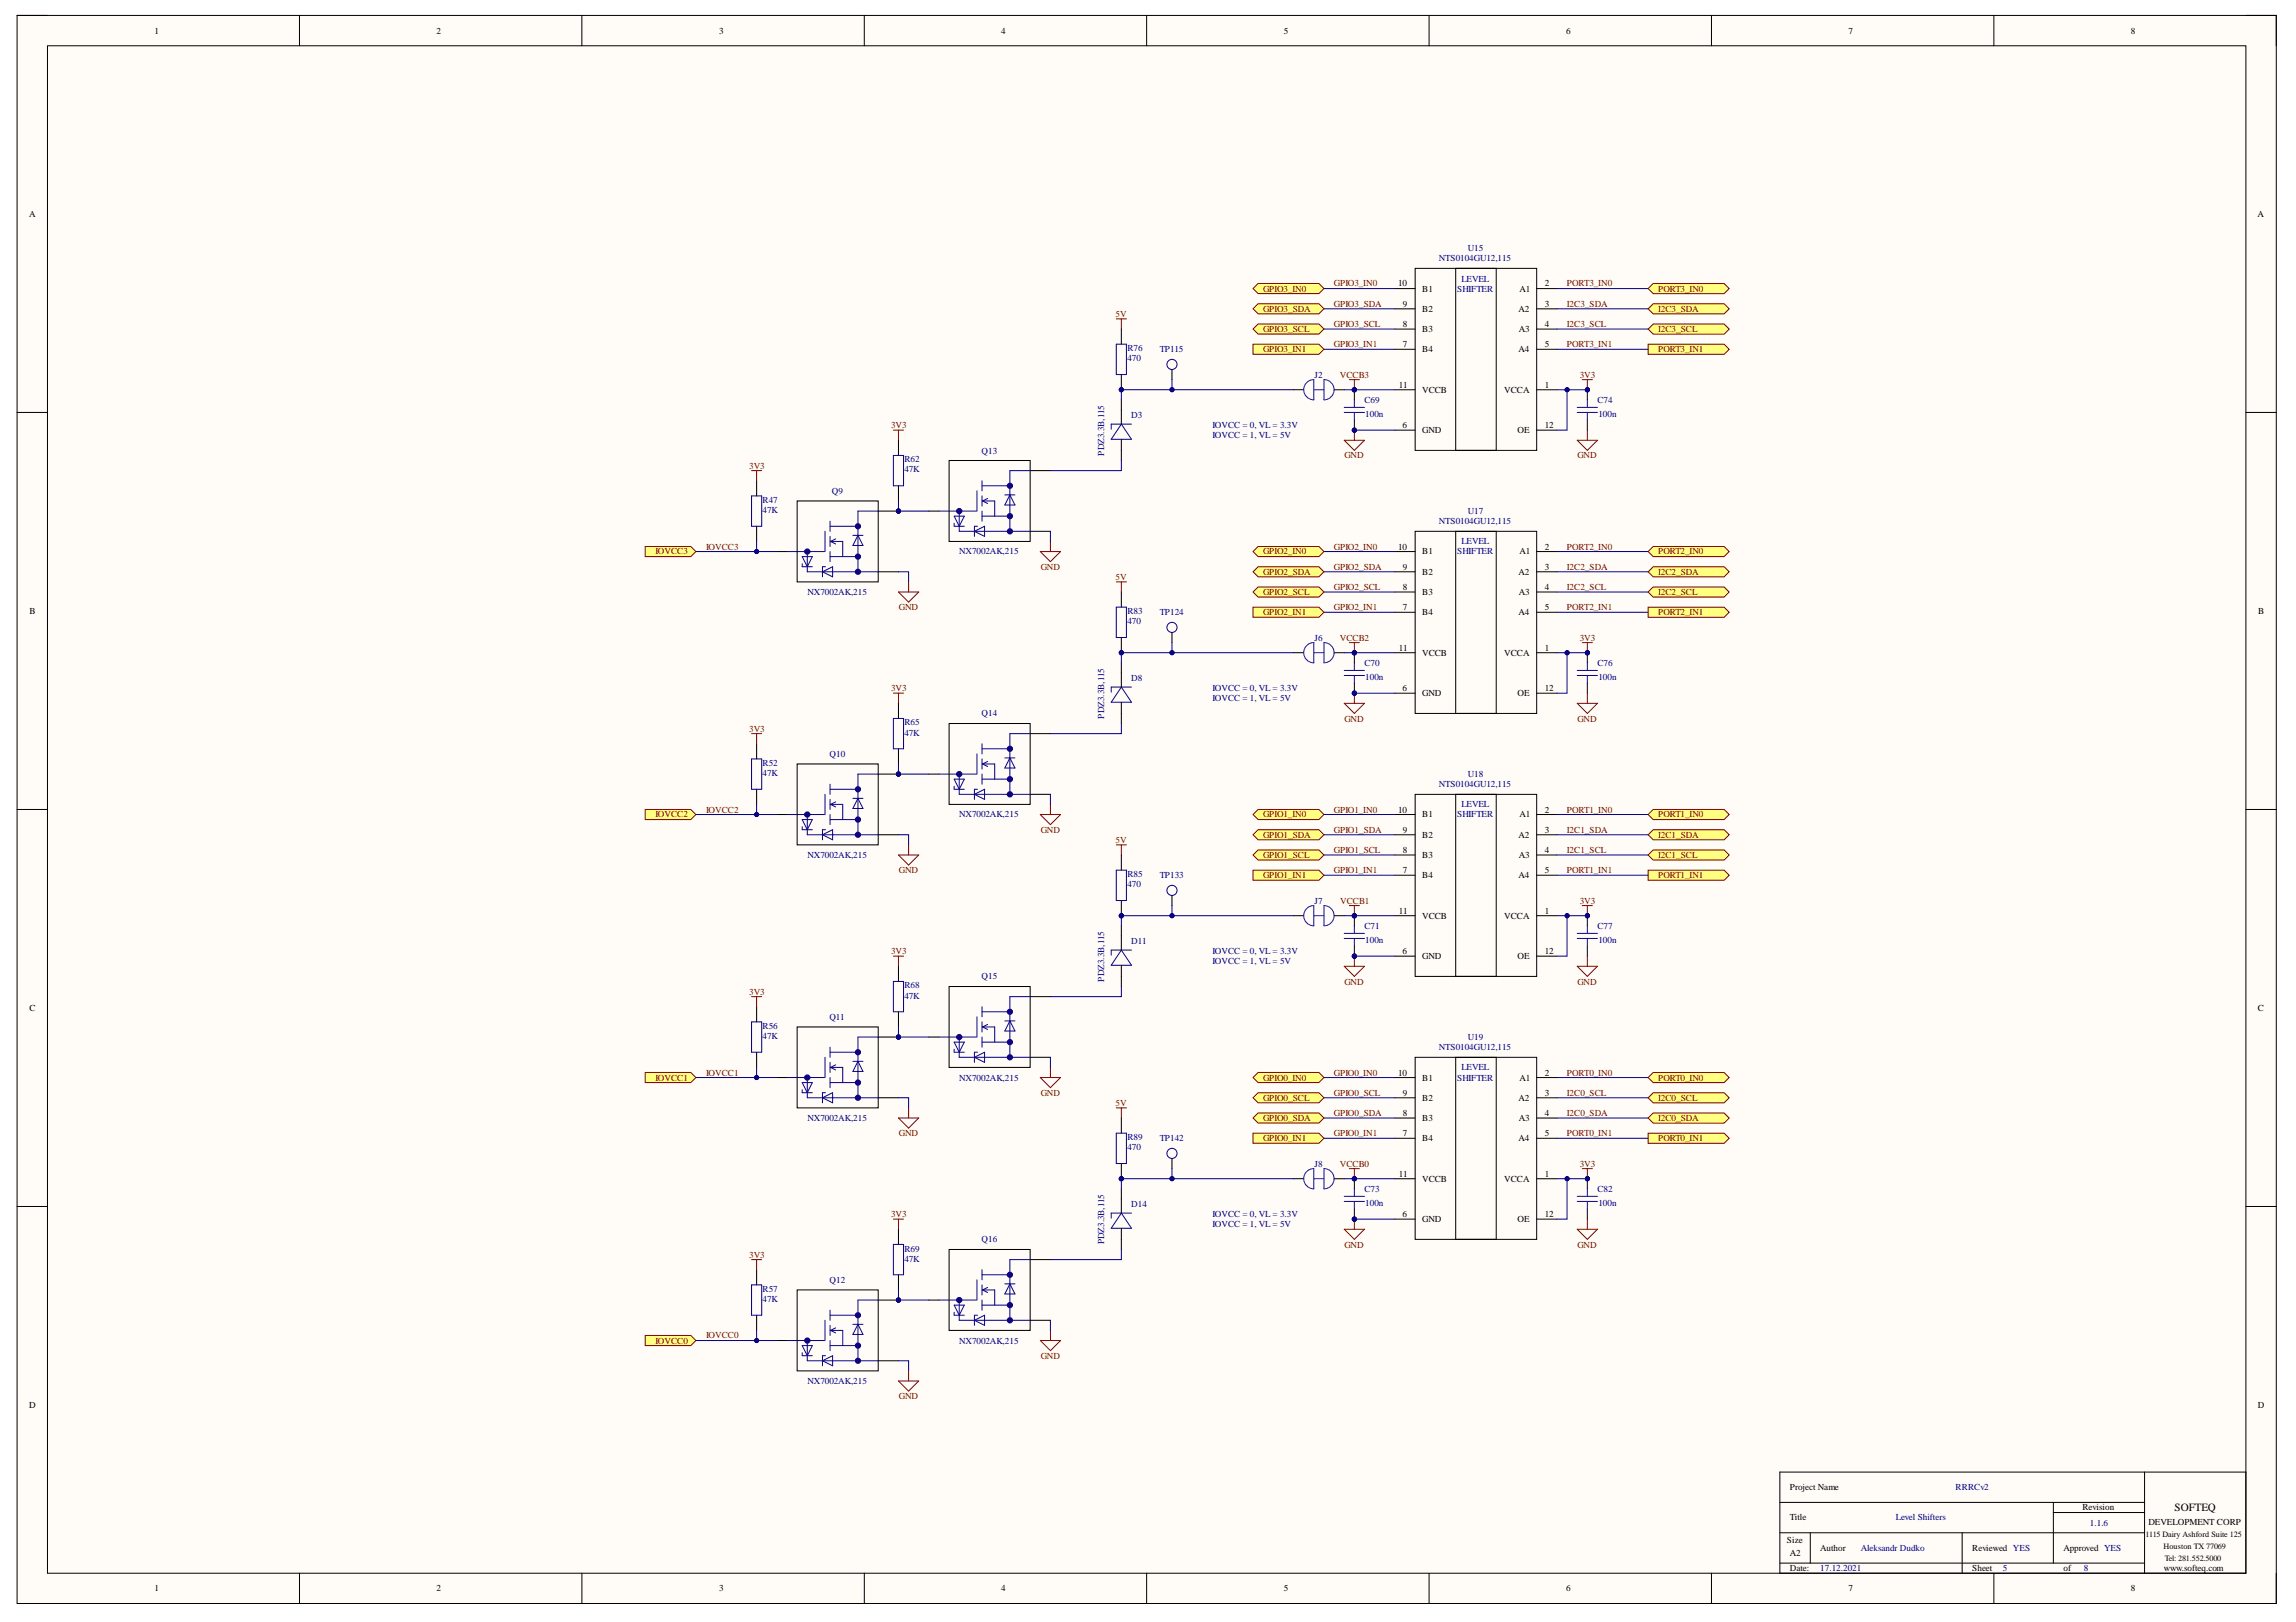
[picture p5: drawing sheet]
<svg xmlns="http://www.w3.org/2000/svg" width="297mm" height="210mm" viewBox="0 0 297 210" stroke-linecap="round" stroke-linejoin="round" font-family="sans-serif">
<defs><g id="words">
<text font-size="1.4" x="281.3" y="195.5">SOFTEQ</text>
<g font-size="1.2">
<text x="20" y="4.3">1</text>
<text x="56.5" y="4.3">2</text>
<text x="93" y="4.3">3</text>
<text x="129.5" y="4.3">4</text>
<text x="166.1" y="4.3">5</text>
<text x="202.6" y="4.3">6</text>
<text x="239.1" y="4.3">7</text>
<text x="275.7" y="4.3">8</text>
<text x="3.8" y="28.1">A</text>
<text x="292.1" y="28.1">A</text>
<text x="180.9" y="37.1">10</text>
<text x="181.5" y="39.7">9</text>
<text x="184" y="37.7">B1</text>
<text x="184" y="40.4">B2</text>
<text x="196.5" y="40.4">A2</text>
<text x="196.6" y="37.7">A1</text>
<text x="199.8" y="37.1">2</text>
<text x="199.8" y="39.7">3</text>
<text x="181.5" y="42.3">8</text>
<text x="181.5" y="44.9">7</text>
<text x="184" y="43">B3</text>
<text x="184" y="45.6">B4</text>
<text x="196.5" y="45.6">A4</text>
<text x="196.5" y="43">A3</text>
<text x="199.8" y="42.3">4</text>
<text x="199.8" y="44.9">5</text>
<text x="181" y="50.2">11</text>
<text x="184" y="50.8">VCCB</text>
<text x="194.6" y="50.8">VCCA</text>
<text x="199.8" y="50.2">1</text>
<text x="181.5" y="55.4">6</text>
<text x="184" y="56.1">GND</text>
<text x="196.3" y="56.1">OE</text>
<text x="199.8" y="55.4">12</text>
<text x="180.9" y="71.1">10</text>
<text x="184" y="71.7">B1</text>
<text x="196.6" y="71.7">A1</text>
<text x="199.8" y="71.1">2</text>
<text x="181.5" y="73.7">9</text>
<text x="181.5" y="76.4">8</text>
<text x="184" y="74.4">B2</text>
<text x="184" y="77">B3</text>
<text x="196.5" y="74.4">A2</text>
<text x="196.5" y="77">A3</text>
<text x="199.8" y="73.7">3</text>
<text x="199.8" y="76.4">4</text>
<text x="3.8" y="79.5">B</text>
<text x="181.5" y="79">7</text>
<text x="184" y="79.6">B4</text>
<text x="196.5" y="79.6">A4</text>
<text x="199.8" y="79">5</text>
<text x="292.2" y="79.5">B</text>
<text x="181" y="84.2">11</text>
<text x="181.5" y="89.4">6</text>
<text x="184" y="84.8">VCCB</text>
<text x="194.6" y="84.8">VCCA</text>
<text x="199.8" y="84.2">1</text>
<text x="199.8" y="89.4">12</text>
<text x="184" y="90.1">GND</text>
<text x="196.3" y="90.1">OE</text>
<text x="180.9" y="105.2">10</text>
<text x="181.5" y="107.8">9</text>
<text x="184" y="105.8">B1</text>
<text x="196.6" y="105.8">A1</text>
<text x="199.8" y="105.2">2</text>
<text x="199.8" y="107.8">3</text>
<text x="181.5" y="110.4">8</text>
<text x="181.5" y="113">7</text>
<text x="184" y="108.4">B2</text>
<text x="184" y="111">B3</text>
<text x="184" y="113.6">B4</text>
<text x="196.5" y="108.4">A2</text>
<text x="196.5" y="113.6">A4</text>
<text x="196.5" y="111">A3</text>
<text x="199.8" y="110.4">4</text>
<text x="199.8" y="113">5</text>
<text x="181" y="118.2">11</text>
<text x="184" y="118.9">VCCB</text>
<text x="194.6" y="118.9">VCCA</text>
<text x="199.8" y="118.2">1</text>
<text x="181.5" y="123.5">6</text>
<text x="184" y="124.1">GND</text>
<text x="196.3" y="124.1">OE</text>
<text x="199.8" y="123.5">12</text>
<text x="3.8" y="130.8">C</text>
<text x="292.1" y="130.8">C</text>
<text x="180.9" y="139.2">10</text>
<text x="181.5" y="141.8">9</text>
<text x="184" y="139.8">B1</text>
<text x="184" y="142.4">B2</text>
<text x="196.5" y="142.4">A2</text>
<text x="196.6" y="139.8">A1</text>
<text x="199.8" y="139.2">2</text>
<text x="199.8" y="141.8">3</text>
<text x="181.5" y="144.4">8</text>
<text x="181.5" y="147.1">7</text>
<text x="184" y="145.1">B3</text>
<text x="184" y="147.7">B4</text>
<text x="196.5" y="147.7">A4</text>
<text x="196.5" y="145.1">A3</text>
<text x="199.8" y="144.4">4</text>
<text x="199.8" y="147.1">5</text>
<text x="181" y="152.3">11</text>
<text x="184" y="152.9">VCCB</text>
<text x="194.6" y="152.9">VCCA</text>
<text x="199.8" y="152.3">1</text>
<text x="181.5" y="157.5">6</text>
<text x="184" y="158.2">GND</text>
<text x="196.3" y="158.2">OE</text>
<text x="199.8" y="157.5">12</text>
<text x="3.8" y="182.2">D</text>
<text x="292.1" y="182.2">D</text>
<text x="231.6" y="192.8">Project Name</text>
<text x="231.6" y="196.8">Title</text>
<text x="269.4" y="195.5">Revision</text>
<text x="278" y="197.3">DEVELOPMENT CORP</text>
<text x="231.2" y="199.7">Size</text>
<text x="231.6" y="203.3">Date:</text>
<text x="231.6" y="201.4">A2</text>
<text x="235.5" y="200.7">Author</text>
<text x="255.2" y="200.7">Reviewed YES</text>
<text x="255.2" y="203.3">Sheet</text>
<text x="267" y="200.7">Approved YES</text>
<text x="267" y="203.3">of</text>
<text x="279.9" y="203.3">www.softeq.com</text>
<text x="20" y="205.9">1</text>
<text x="56.5" y="205.9">2</text>
<text x="93" y="205.9">3</text>
<text x="129.5" y="205.9">4</text>
<text x="166.1" y="205.9">5</text>
<text x="202.6" y="205.9">6</text>
<text x="239.1" y="205.9">7</text>
<text x="275.7" y="205.9">8</text>
</g>
<g font-size="1.2" fill="#000080">
<text x="186.1" y="33.8">NTS0104GU12,115</text>
<text x="189.9" y="32.5">U15</text>
<text x="188.5" y="37.7">SHIFTER</text>
<text x="189.1" y="36.4">LEVEL</text>
<text x="145.8" y="46.7">470</text>
<text x="145.8" y="45.4">R76</text>
<text x="150" y="45.6">TP115</text>
<text x="170.1" y="48.9">J2</text>
<text x="176.5" y="52.2">C69</text>
<text x="176.6" y="54">100n</text>
<text x="206.7" y="52.2">C74</text>
<text x="206.8" y="54">100n</text>
<text x="117" y="59.8">R62</text>
<text x="127" y="58.7">Q13</text>
<text x="142.8" y="58.9" transform="rotate(-90 142.8 58.9)">PDZ3.3B,115</text>
<text x="146.4" y="54.1">D3</text>
<text x="156.8" y="55.4">IOVCC = 0, VL = 3.3V</text>
<text x="156.8" y="56.7">IOVCC = 1, VL = 5V</text>
<text x="98.7" y="65.1">R47</text>
<text x="107.6" y="63.9">Q9</text>
<text x="117" y="61.1">47K</text>
<text x="98.7" y="66.4">47K</text>
<text x="124.1" y="71.7">NX7002AK,215</text>
<text x="186.1" y="67.8">NTS0104GU12,115</text>
<text x="188.5" y="71.7">SHIFTER</text>
<text x="189.1" y="70.4">LEVEL</text>
<text x="189.9" y="66.5">U17</text>
<text x="104.4" y="77">NX7002AK,215</text>
<text x="145.8" y="80.8">470</text>
<text x="145.8" y="79.5">R83</text>
<text x="150" y="79.6">TP124</text>
<text x="170.1" y="82.9">J6</text>
<text x="146.4" y="88.1">D8</text>
<text x="156.8" y="89.4">IOVCC = 0, VL = 3.3V</text>
<text x="176.5" y="86.1">C70</text>
<text x="176.6" y="88">100n</text>
<text x="206.7" y="86.1">C76</text>
<text x="206.8" y="88">100n</text>
<text x="117" y="95.2">47K</text>
<text x="117" y="93.9">R65</text>
<text x="127" y="92.7">Q14</text>
<text x="142.8" y="93" transform="rotate(-90 142.8 93)">PDZ3.3B,115</text>
<text x="156.8" y="90.8">IOVCC = 1, VL = 5V</text>
<text x="98.7" y="100.4">47K</text>
<text x="98.7" y="99.1">R52</text>
<text x="107.3" y="97.9">Q10</text>
<text x="186.1" y="101.9">NTS0104GU12,115</text>
<text x="189.9" y="100.6">U18</text>
<text x="124.1" y="105.8">NX7002AK,215</text>
<text x="188.5" y="105.8">SHIFTER</text>
<text x="189.1" y="104.5">LEVEL</text>
<text x="104.4" y="111">NX7002AK,215</text>
<text x="145.8" y="113.5">R85</text>
<text x="150" y="113.6">TP133</text>
<text x="145.8" y="114.8">470</text>
<text x="170.1" y="116.9">J7</text>
<text x="146.4" y="122.2">D11</text>
<text x="156.8" y="123.5">IOVCC = 0, VL = 3.3V</text>
<text x="156.8" y="124.8">IOVCC = 1, VL = 5V</text>
<text x="176.5" y="120.2">C71</text>
<text x="176.6" y="122">100n</text>
<text x="206.7" y="120.2">C77</text>
<text x="206.8" y="122">100n</text>
<text x="107.3" y="132">Q11</text>
<text x="117" y="129.2">47K</text>
<text x="117" y="127.9">R68</text>
<text x="127" y="126.7">Q15</text>
<text x="142.8" y="127" transform="rotate(-90 142.8 127)">PDZ3.3B,115</text>
<text x="98.7" y="134.5">47K</text>
<text x="98.7" y="133.2">R56</text>
<text x="186.1" y="135.9">NTS0104GU12,115</text>
<text x="189.9" y="134.6">U19</text>
<text x="124.1" y="139.8">NX7002AK,215</text>
<text x="188.5" y="139.8">SHIFTER</text>
<text x="189.1" y="138.5">LEVEL</text>
<text x="104.4" y="145.1">NX7002AK,215</text>
<text x="145.8" y="148.9">470</text>
<text x="145.8" y="147.6">R89</text>
<text x="150" y="147.7">TP142</text>
<text x="170.1" y="151">J8</text>
<text x="176.5" y="154.2">C73</text>
<text x="206.7" y="154.2">C82</text>
<text x="117" y="162">R69</text>
<text x="127" y="160.8">Q16</text>
<text x="142.8" y="161" transform="rotate(-90 142.8 161)">PDZ3.3B,115</text>
<text x="146.4" y="156.2">D14</text>
<text x="156.8" y="157.5">IOVCC = 0, VL = 3.3V</text>
<text x="156.8" y="158.8">IOVCC = 1, VL = 5V</text>
<text x="176.6" y="156">100n</text>
<text x="206.8" y="156">100n</text>
<text x="98.7" y="167.2">R57</text>
<text x="107.3" y="166">Q12</text>
<text x="117" y="163.3">47K</text>
<text x="98.7" y="168.5">47K</text>
<text x="124.1" y="173.9">NX7002AK,215</text>
<text x="104.4" y="179.1">NX7002AK,215</text>
<text x="245.3" y="196.8">Level Shifters</text>
<text x="253" y="192.8">RRRCv2</text>
<text x="270.4" y="197.4">1.1.6</text>
<text x="235.5" y="203.3">17.12.2021</text>
<text x="240.7" y="200.7">Aleksandr Dudko</text>
<text x="259.1" y="203.3">5</text>
<text x="269.6" y="203.3">8</text>
</g>
<g font-size="1.2" fill="#800000">
<text x="144.3" y="41">5V</text>
<text x="163.4" y="40.4">GPIO3_SDA</text>
<text x="163.4" y="37.7">GPIO3_IN0</text>
<text x="172.6" y="37.1">GPIO3_IN0</text>
<text x="172.6" y="39.7">GPIO3_SDA</text>
<text x="202.7" y="37.1">PORT3_IN0</text>
<text x="202.7" y="39.7">I2C3_SDA</text>
<text x="214.5" y="37.7">PORT3_IN0</text>
<text x="214.5" y="40.4">I2C3_SDA</text>
<text x="163.4" y="45.6">GPIO3_IN1</text>
<text x="163.4" y="43">GPIO3_SCL</text>
<text x="172.6" y="44.9">GPIO3_IN1</text>
<text x="172.6" y="42.3">GPIO3_SCL</text>
<text x="202.7" y="44.9">PORT3_IN1</text>
<text x="202.7" y="42.3">I2C3_SCL</text>
<text x="214.5" y="45.6">PORT3_IN1</text>
<text x="214.5" y="43">I2C3_SCL</text>
<text x="173.3" y="48.9">VCCB3</text>
<text x="204.4" y="48.9">3V3</text>
<text x="115.3" y="55.4">3V3</text>
<text x="173.9" y="59.3">GND</text>
<text x="204.1" y="59.3">GND</text>
<text x="96.9" y="60.6">3V3</text>
<text x="84.8" y="71.7">IOVCC3</text>
<text x="91.3" y="71.1">IOVCC3</text>
<text x="163.4" y="71.7">GPIO2_IN0</text>
<text x="172.6" y="71.1">GPIO2_IN0</text>
<text x="202.7" y="71.1">PORT2_IN0</text>
<text x="214.5" y="71.7">PORT2_IN0</text>
<text x="134.6" y="73.7">GND</text>
<text x="144.3" y="75">5V</text>
<text x="163.4" y="77">GPIO2_SCL</text>
<text x="163.4" y="74.4">GPIO2_SDA</text>
<text x="172.6" y="73.7">GPIO2_SDA</text>
<text x="172.6" y="76.4">GPIO2_SCL</text>
<text x="202.7" y="73.7">I2C2_SDA</text>
<text x="202.7" y="76.4">I2C2_SCL</text>
<text x="214.5" y="74.4">I2C2_SDA</text>
<text x="214.5" y="77">I2C2_SCL</text>
<text x="116.3" y="79">GND</text>
<text x="163.4" y="79.6">GPIO2_IN1</text>
<text x="172.6" y="79">GPIO2_IN1</text>
<text x="173.3" y="82.9">VCCB2</text>
<text x="202.7" y="79">PORT2_IN1</text>
<text x="204.4" y="82.9">3V3</text>
<text x="214.5" y="79.6">PORT2_IN1</text>
<text x="115.3" y="89.4">3V3</text>
<text x="96.9" y="94.7">3V3</text>
<text x="173.9" y="93.4">GND</text>
<text x="204.1" y="93.4">GND</text>
<text x="84.8" y="105.8">IOVCC2</text>
<text x="91.3" y="105.2">IOVCC2</text>
<text x="134.6" y="107.8">GND</text>
<text x="163.4" y="105.8">GPIO1_IN0</text>
<text x="172.6" y="105.2">GPIO1_IN0</text>
<text x="172.6" y="107.8">GPIO1_SDA</text>
<text x="202.7" y="105.2">PORT1_IN0</text>
<text x="202.7" y="107.8">I2C1_SDA</text>
<text x="214.5" y="105.8">PORT1_IN0</text>
<text x="116.3" y="113">GND</text>
<text x="144.3" y="109.1">5V</text>
<text x="163.4" y="113.6">GPIO1_IN1</text>
<text x="163.4" y="111">GPIO1_SCL</text>
<text x="163.4" y="108.4">GPIO1_SDA</text>
<text x="172.6" y="113">GPIO1_IN1</text>
<text x="172.6" y="110.4">GPIO1_SCL</text>
<text x="202.7" y="113">PORT1_IN1</text>
<text x="202.7" y="110.4">I2C1_SCL</text>
<text x="214.5" y="113.6">PORT1_IN1</text>
<text x="214.5" y="111">I2C1_SCL</text>
<text x="214.5" y="108.4">I2C1_SDA</text>
<text x="173.4" y="116.9">VCCB1</text>
<text x="204.4" y="116.9">3V3</text>
<text x="115.3" y="123.5">3V3</text>
<text x="96.9" y="128.7">3V3</text>
<text x="173.9" y="127.4">GND</text>
<text x="204.1" y="127.4">GND</text>
<text x="84.8" y="139.8">IOVCC1</text>
<text x="91.3" y="139.2">IOVCC1</text>
<text x="134.6" y="141.8">GND</text>
<text x="144.3" y="143.1">5V</text>
<text x="163.4" y="142.4">GPIO0_SCL</text>
<text x="163.4" y="139.8">GPIO0_IN0</text>
<text x="172.6" y="139.2">GPIO0_IN0</text>
<text x="172.6" y="141.8">GPIO0_SCL</text>
<text x="202.7" y="139.2">PORT0_IN0</text>
<text x="202.7" y="141.8">I2C0_SCL</text>
<text x="214.5" y="139.8">PORT0_IN0</text>
<text x="214.5" y="142.4">I2C0_SCL</text>
<text x="116.3" y="147.1">GND</text>
<text x="163.4" y="147.7">GPIO0_IN1</text>
<text x="163.4" y="145.1">GPIO0_SDA</text>
<text x="172.6" y="147.1">GPIO0_IN1</text>
<text x="172.6" y="144.4">GPIO0_SDA</text>
<text x="202.7" y="147.1">PORT0_IN1</text>
<text x="202.7" y="144.4">I2C0_SDA</text>
<text x="214.5" y="147.7">PORT0_IN1</text>
<text x="214.5" y="145.1">I2C0_SDA</text>
<text x="173.3" y="151">VCCB0</text>
<text x="204.4" y="151">3V3</text>
<text x="115.3" y="157.5">3V3</text>
<text x="173.9" y="161.5">GND</text>
<text x="204.1" y="161.5">GND</text>
<text x="96.9" y="162.8">3V3</text>
<text x="84.8" y="173.9">IOVCC0</text>
<text x="91.3" y="173.2">IOVCC0</text>
<text x="134.6" y="175.8">GND</text>
<text x="116.3" y="181">GND</text>
</g>
<g font-size="1.1">
<text x="277.6" y="198.9">1115 Dairy Ashford Suite 125</text>
<text x="279.9" y="200.4">Houston TX 77069</text>
<text x="280.1" y="202">Tel: 281.552.5000</text>
</g>
</g></defs>
<path d="M2.2 2h292.3v205.5h-292.3z" fill-rule="evenodd" fill="#fffcf8"/>
<path d="M2.2 2h292.3v205.5h-292.3z" fill="none" stroke="#000" stroke-width=".13"/>
<path d="M6.1 5.9h284.5v197.7h-284.5z" fill-rule="evenodd" fill="#fffcf8"/>
<g fill="none" stroke="#000" stroke-width=".13">
<path d="M2.2 2h3.9M6.1 5.9h284.5v197.7h-284.5zM38.7 2v3.9M75.3 2v3.9M111.8 2v3.9M148.3 2v3.9M184.9 2v3.9M221.4 2v3.9M258 2v3.9M290.6 2h3.9v3.9M2.2 53.4h3.9M290.6 53.4h3.9"/>
<path d="M2.2 104.8h3.9M290.6 104.8h3.9M2.2 156.1h3.9M290.6 156.1h3.9M120.2 168.2h1.3M122.8 161.7h10.5v10.5h-10.5zM133.3 170.9h2.6M133.3 163h2.6M230.3 190.5h60.3v13.1h-60.3zM230.3 194.4h47.1M230.3 198.4h47.1M234.2 198.4v3.9"/>
<path d="M253.9 198.4v5.2M265.6 194.4v7.9M265.6 195.7h11.8M277.4 190.5v13.1M38.7 203.6v3.9M75.3 203.6v3.9M111.8 203.6v3.9M148.3 203.6v3.9M184.9 203.6v3.9M221.4 203.6v3.9M230.3 202.3h47.1M258 203.6v3.9"/>
<path d="M294.5 203.6v3.9"/>
</g>
<path d="M115.6 157.8h1.3M116.2 157.8v1.3M144.4 143.4h1.3M145.1 143.4v1.3M134.6 173.5h2.6l-1.3 1.3zM135.9 172.2v1.3" fill="none" stroke="#800000" stroke-width=".13"/>
<g fill="none" stroke="#11037f" stroke-width=".13">
<path d="M121.5 168.2h4.8M123.4 168.9h1.4l-.7 1.3zM123.4 169.8v.4h1.4M124.1 168.2v2.7h9.2M126.1 170.9l1.3-.7v1.3zM126.4 165.6v2.6M126.5 170.2h-.4v1.3M127 168.9h3.7M127 165h3.7M127 164.3v1.3M127 166.3v1.3M127 168.2v1.4"/>
<path d="M127 166.9h1.7v2M127.8 166.6l-.7 .3 .7 .4M130 166.1h1.3M130.7 166.1l.6 1.4h-1.3zM133.3 163h-2.6v7.9"/>
</g>
<g fill="none" stroke="#11037f" stroke-width=".39">
<circle cx="124.1" cy="168.2" r=".21"/>
<circle cx="130.7" cy="168.9" r=".21"/>
<circle cx="130.7" cy="165" r=".21"/>
<circle cx="130.7" cy="170.9" r=".21"/>
</g>
<circle cx="205.4" cy="152.5" r=".26" fill="#000080"/>
<circle cx="205.4" cy="152.5" r=".26" fill="none" stroke="#000080" stroke-width=".13"/>
<path d="M204 155.5h2.7" fill="none" stroke="#11037f" stroke-width=".13"/>
<path d="M205.4 152.5v1.4M205.4 156.5v1.3" fill="none" stroke="#000" stroke-width=".13"/>
<circle cx="205.4" cy="152.5" r=".26" fill="#000080"/>
<circle cx="205.4" cy="152.5" r=".26" fill="none" stroke="#000080" stroke-width=".13"/>
<path d="M204 154.8h2.7M205.4 153.9v.9M205.4 155.6v.9" fill="none" stroke="#11037f" stroke-width=".13"/>
<path d="M204 159.1h2.7l-1.3 1.3zM204.7 151.2h1.3M205.4 151.2v1.3M205.4 157.8v1.3" fill="none" stroke="#800000" stroke-width=".13"/>
<circle cx="205.4" cy="152.5" r=".26" fill="#000080"/>
<circle cx="205.4" cy="152.5" r=".26" fill="none" stroke="#000080" stroke-width=".13"/>
<g fill="none" stroke="#000" stroke-width=".13">
<path d="M180.5 139.4h2.6M183.1 136.8h15.7v23.6h-15.7zM188.3 136.8h5.3v23.6h-5.3zM198.8 139.4h2.6M180.5 142.1h2.6M180.5 144.7h2.6M180.5 147.3h2.6M180.5 157.8h2.6M180.5 152.5h2.6M198.8 142.1h2.6M198.8 144.7h2.6M198.8 147.3h2.6"/>
<path d="M198.8 157.8h2.6M198.8 152.5h2.6"/>
</g>
<circle cx="175.2" cy="157.8" r=".26" fill="#000080"/>
<circle cx="175.2" cy="157.8" r=".26" fill="none" stroke="#000080" stroke-width=".13"/>
<circle cx="175.2" cy="152.5" r=".26" fill="#000080"/>
<circle cx="175.2" cy="152.5" r=".26" fill="none" stroke="#000080" stroke-width=".13"/>
<path d="M173.9 155.5h2.6" fill="none" stroke="#11037f" stroke-width=".13"/>
<path d="M175.2 156.5v1.3" fill="none" stroke="#000" stroke-width=".13"/>
<circle cx="175.2" cy="157.8" r=".26" fill="#000080"/>
<circle cx="175.2" cy="157.8" r=".26" fill="none" stroke="#000080" stroke-width=".13"/>
<path d="M175.2 152.5v1.4" fill="none" stroke="#000" stroke-width=".13"/>
<circle cx="175.2" cy="152.5" r=".26" fill="#000080"/>
<circle cx="175.2" cy="152.5" r=".26" fill="none" stroke="#000080" stroke-width=".13"/>
<path d="M173.9 154.8h2.6M175.2 153.9v.9M175.2 155.6v.9" fill="none" stroke="#11037f" stroke-width=".13"/>
<path d="M173.9 159.1h2.6l-1.3 1.3zM175.2 157.8v1.3" fill="none" stroke="#800000" stroke-width=".13"/>
<circle cx="175.2" cy="157.8" r=".26" fill="#000080"/>
<circle cx="175.2" cy="157.8" r=".26" fill="none" stroke="#000080" stroke-width=".13"/>
<circle cx="205.4" cy="118.5" r=".26" fill="#000080"/>
<circle cx="205.4" cy="118.5" r=".26" fill="none" stroke="#000080" stroke-width=".13"/>
<path d="M204 121.4h2.7" fill="none" stroke="#11037f" stroke-width=".13"/>
<path d="M205.4 118.5v1.3M205.4 122.4v1.3" fill="none" stroke="#000" stroke-width=".13"/>
<circle cx="205.4" cy="118.5" r=".26" fill="#000080"/>
<circle cx="205.4" cy="118.5" r=".26" fill="none" stroke="#000080" stroke-width=".13"/>
<path d="M205.4 119.8v.9M204 120.8h2.7M205.4 121.5v.9" fill="none" stroke="#11037f" stroke-width=".13"/>
<path d="M204.7 117.2h1.3M205.4 117.2v1.3M204 125h2.7l-1.3 1.4zM205.4 123.7v1.3" fill="none" stroke="#800000" stroke-width=".13"/>
<circle cx="205.4" cy="118.5" r=".26" fill="#000080"/>
<circle cx="205.4" cy="118.5" r=".26" fill="none" stroke="#000080" stroke-width=".13"/>
<circle cx="175.2" cy="123.7" r=".26" fill="#000080"/>
<circle cx="175.2" cy="123.7" r=".26" fill="none" stroke="#000080" stroke-width=".13"/>
<circle cx="175.2" cy="118.5" r=".26" fill="#000080"/>
<circle cx="175.2" cy="118.5" r=".26" fill="none" stroke="#000080" stroke-width=".13"/>
<path d="M173.9 121.4h2.6" fill="none" stroke="#11037f" stroke-width=".13"/>
<path d="M175.2 122.4v1.3" fill="none" stroke="#000" stroke-width=".13"/>
<circle cx="175.2" cy="123.7" r=".26" fill="#000080"/>
<circle cx="175.2" cy="123.7" r=".26" fill="none" stroke="#000080" stroke-width=".13"/>
<path d="M175.2 118.5v1.3" fill="none" stroke="#000" stroke-width=".13"/>
<circle cx="175.2" cy="118.5" r=".26" fill="#000080"/>
<circle cx="175.2" cy="118.5" r=".26" fill="none" stroke="#000080" stroke-width=".13"/>
<path d="M175.2 119.8v.9M173.9 120.8h2.6M175.2 121.5v.9" fill="none" stroke="#11037f" stroke-width=".13"/>
<path d="M173.9 125h2.6l-1.3 1.4zM175.2 123.7v1.3" fill="none" stroke="#800000" stroke-width=".13"/>
<circle cx="175.2" cy="123.7" r=".26" fill="#000080"/>
<circle cx="175.2" cy="123.7" r=".26" fill="none" stroke="#000080" stroke-width=".13"/>
<circle cx="205.4" cy="84.5" r=".26" fill="#000080"/>
<circle cx="205.4" cy="84.5" r=".26" fill="none" stroke="#000080" stroke-width=".13"/>
<path d="M204 87.4h2.7" fill="none" stroke="#11037f" stroke-width=".13"/>
<path d="M205.4 84.5v1.3M205.4 88.4v1.3" fill="none" stroke="#000" stroke-width=".13"/>
<circle cx="205.4" cy="84.5" r=".26" fill="#000080"/>
<circle cx="205.4" cy="84.5" r=".26" fill="none" stroke="#000080" stroke-width=".13"/>
<path d="M204 86.8h2.7M205.4 85.8v.9M205.4 87.5v.9" fill="none" stroke="#11037f" stroke-width=".13"/>
<path d="M204 91h2.7l-1.3 1.3zM204.7 83.2h1.3M205.4 83.2v1.3M205.4 89.7v1.3" fill="none" stroke="#800000" stroke-width=".13"/>
<circle cx="205.4" cy="84.5" r=".26" fill="#000080"/>
<circle cx="205.4" cy="84.5" r=".26" fill="none" stroke="#000080" stroke-width=".13"/>
<circle cx="175.2" cy="89.7" r=".26" fill="#000080"/>
<circle cx="175.2" cy="89.7" r=".26" fill="none" stroke="#000080" stroke-width=".13"/>
<circle cx="175.2" cy="84.5" r=".26" fill="#000080"/>
<circle cx="175.2" cy="84.5" r=".26" fill="none" stroke="#000080" stroke-width=".13"/>
<path d="M173.9 87.4h2.6" fill="none" stroke="#11037f" stroke-width=".13"/>
<path d="M175.2 88.4v1.3" fill="none" stroke="#000" stroke-width=".13"/>
<circle cx="175.2" cy="89.7" r=".26" fill="#000080"/>
<circle cx="175.2" cy="89.7" r=".26" fill="none" stroke="#000080" stroke-width=".13"/>
<path d="M175.2 84.5v1.3" fill="none" stroke="#000" stroke-width=".13"/>
<circle cx="175.2" cy="84.5" r=".26" fill="#000080"/>
<circle cx="175.2" cy="84.5" r=".26" fill="none" stroke="#000080" stroke-width=".13"/>
<path d="M173.9 86.8h2.6M175.2 85.8v.9M175.2 87.5v.9" fill="none" stroke="#11037f" stroke-width=".13"/>
<path d="M173.9 91h2.6l-1.3 1.3zM175.2 89.7v1.3" fill="none" stroke="#800000" stroke-width=".13"/>
<circle cx="175.2" cy="89.7" r=".26" fill="#000080"/>
<circle cx="175.2" cy="89.7" r=".26" fill="none" stroke="#000080" stroke-width=".13"/>
<path d="M174.6 83.2h1.3M175.2 83.2v1.3" fill="none" stroke="#800000" stroke-width=".13"/>
<circle cx="175.2" cy="84.5" r=".26" fill="#000080"/>
<circle cx="175.2" cy="84.5" r=".26" fill="none" stroke="#000080" stroke-width=".13"/>
<path d="M174.6 117.2h1.3M175.2 117.2v1.3" fill="none" stroke="#800000" stroke-width=".13"/>
<circle cx="175.2" cy="118.5" r=".26" fill="#000080"/>
<circle cx="175.2" cy="118.5" r=".26" fill="none" stroke="#000080" stroke-width=".13"/>
<path d="M174.6 151.2h1.3M175.2 151.2v1.3" fill="none" stroke="#800000" stroke-width=".13"/>
<circle cx="175.2" cy="152.5" r=".26" fill="#000080"/>
<circle cx="175.2" cy="152.5" r=".26" fill="none" stroke="#000080" stroke-width=".13"/>
<circle cx="145.1" cy="152.5" r=".26" fill="#000080"/>
<circle cx="145.1" cy="152.5" r=".26" fill="none" stroke="#000080" stroke-width=".13"/>
<path d="M145.1 150.6v1.9" fill="none" stroke="#000" stroke-width=".13"/>
<circle cx="145.1" cy="152.5" r=".26" fill="#000080"/>
<circle cx="145.1" cy="152.5" r=".26" fill="none" stroke="#000080" stroke-width=".13"/>
<path d="M145.1 144.7v1.9" fill="none" stroke="#000" stroke-width=".13"/>
<path d="M144.4 146.6h1.3v4h-1.3z" fill="none" stroke="#11037f" stroke-width=".13"/>
<path d="M213.2 78.6h9.9l.6 .6-.6 .7h-9.9z" fill-rule="evenodd" fill="#ffff80"/>
<path d="M213.2 78.6h9.9l.6 .6-.6 .7h-9.9z" fill="none" stroke="#800000" stroke-width=".13"/>
<path d="M213.2 112.6h9.9l.6 .7-.6 .6h-9.9z" fill-rule="evenodd" fill="#ffff80"/>
<path d="M213.2 112.6h9.9l.6 .7-.6 .6h-9.9z" fill="none" stroke="#800000" stroke-width=".13"/>
<path d="M213.2 146.6h9.9l.6 .7-.6 .7h-9.9z" fill-rule="evenodd" fill="#ffff80"/>
<path d="M213.2 146.6h9.9l.6 .7-.6 .7h-9.9z" fill="none" stroke="#800000" stroke-width=".13"/>
<circle cx="205.4" cy="50.4" r=".26" fill="#000080"/>
<circle cx="205.4" cy="50.4" r=".26" fill="none" stroke="#000080" stroke-width=".13"/>
<path d="M204 53.4h2.7" fill="none" stroke="#11037f" stroke-width=".13"/>
<path d="M205.4 50.4v1.3M205.4 54.4v1.3" fill="none" stroke="#000" stroke-width=".13"/>
<circle cx="205.4" cy="50.4" r=".26" fill="#000080"/>
<circle cx="205.4" cy="50.4" r=".26" fill="none" stroke="#000080" stroke-width=".13"/>
<path d="M204 52.7h2.7M205.4 51.7v1M205.4 53.4v1" fill="none" stroke="#11037f" stroke-width=".13"/>
<path d="M204 57h2.7l-1.3 1.3zM204.7 49.1h1.3M205.4 49.1v1.3M205.4 55.7v1.3" fill="none" stroke="#800000" stroke-width=".13"/>
<circle cx="205.4" cy="50.4" r=".26" fill="#000080"/>
<circle cx="205.4" cy="50.4" r=".26" fill="none" stroke="#000080" stroke-width=".13"/>
<circle cx="175.2" cy="55.7" r=".26" fill="#000080"/>
<circle cx="175.2" cy="55.7" r=".26" fill="none" stroke="#000080" stroke-width=".13"/>
<circle cx="175.2" cy="50.4" r=".26" fill="#000080"/>
<circle cx="175.2" cy="50.4" r=".26" fill="none" stroke="#000080" stroke-width=".13"/>
<path d="M173.9 53.4h2.6" fill="none" stroke="#11037f" stroke-width=".13"/>
<path d="M175.2 54.4v1.3" fill="none" stroke="#000" stroke-width=".13"/>
<circle cx="175.2" cy="55.7" r=".26" fill="#000080"/>
<circle cx="175.2" cy="55.7" r=".26" fill="none" stroke="#000080" stroke-width=".13"/>
<path d="M175.2 50.4v1.3" fill="none" stroke="#000" stroke-width=".13"/>
<circle cx="175.2" cy="50.4" r=".26" fill="#000080"/>
<circle cx="175.2" cy="50.4" r=".26" fill="none" stroke="#000080" stroke-width=".13"/>
<path d="M173.9 52.7h2.6M175.2 51.7v1M175.2 53.4v1" fill="none" stroke="#11037f" stroke-width=".13"/>
<path d="M173.9 57h2.6l-1.3 1.3zM175.2 55.7v1.3" fill="none" stroke="#800000" stroke-width=".13"/>
<circle cx="175.2" cy="55.7" r=".26" fill="#000080"/>
<circle cx="175.2" cy="55.7" r=".26" fill="none" stroke="#000080" stroke-width=".13"/>
<path d="M174.6 49.1h1.3M175.2 49.1v1.3" fill="none" stroke="#800000" stroke-width=".13"/>
<circle cx="175.2" cy="50.4" r=".26" fill="#000080"/>
<circle cx="175.2" cy="50.4" r=".26" fill="none" stroke="#000080" stroke-width=".13"/>
<path d="M213.2 44.5h9.9l.6 .7-.6 .7h-9.9z" fill-rule="evenodd" fill="#ffff80"/>
<path d="M213.2 44.5h9.9l.6 .7-.6 .7h-9.9z" fill="none" stroke="#800000" stroke-width=".13"/>
<path d="M213.2 37.3l.7-.6h9.2l.6 .6-.6 .7h-9.2z" fill-rule="evenodd" fill="#ffff80"/>
<path d="M213.2 37.3l.7-.6h9.2l.6 .6-.6 .7h-9.2z" fill="none" stroke="#800000" stroke-width=".13"/>
<path d="M213.2 40l.7-.7h9.2l.6 .7-.6 .6h-9.2z" fill-rule="evenodd" fill="#ffff80"/>
<path d="M213.2 40l.7-.7h9.2l.6 .7-.6 .6h-9.2z" fill="none" stroke="#800000" stroke-width=".13"/>
<path d="M213.2 42.6l.7-.7h9.2l.6 .7-.6 .6h-9.2z" fill-rule="evenodd" fill="#ffff80"/>
<path d="M213.2 42.6l.7-.7h9.2l.6 .7-.6 .6h-9.2z" fill="none" stroke="#800000" stroke-width=".13"/>
<path d="M213.2 71.4l.7-.7h9.2l.6 .7-.6 .6h-9.2z" fill-rule="evenodd" fill="#ffff80"/>
<path d="M213.2 71.4l.7-.7h9.2l.6 .7-.6 .6h-9.2z" fill="none" stroke="#800000" stroke-width=".13"/>
<path d="M213.2 74l.7-.7h9.2l.6 .7-.6 .7h-9.2z" fill-rule="evenodd" fill="#ffff80"/>
<path d="M213.2 74l.7-.7h9.2l.6 .7-.6 .7h-9.2z" fill="none" stroke="#800000" stroke-width=".13"/>
<path d="M213.2 76.6l.7-.6h9.2l.6 .6-.6 .7h-9.2z" fill-rule="evenodd" fill="#ffff80"/>
<path d="M213.2 76.6l.7-.6h9.2l.6 .6-.6 .7h-9.2z" fill="none" stroke="#800000" stroke-width=".13"/>
<path d="M213.2 105.4l.7-.6h9.2l.6 .6-.6 .7h-9.2z" fill-rule="evenodd" fill="#ffff80"/>
<path d="M213.2 105.4l.7-.6h9.2l.6 .6-.6 .7h-9.2z" fill="none" stroke="#800000" stroke-width=".13"/>
<path d="M213.2 110.6l.7-.6h9.2l.6 .6-.6 .7h-9.2z" fill-rule="evenodd" fill="#ffff80"/>
<path d="M213.2 110.6l.7-.6h9.2l.6 .6-.6 .7h-9.2z" fill="none" stroke="#800000" stroke-width=".13"/>
<path d="M213.2 108l.7-.6h9.2l.6 .6-.6 .7h-9.2z" fill-rule="evenodd" fill="#ffff80"/>
<path d="M213.2 108l.7-.6h9.2l.6 .6-.6 .7h-9.2z" fill="none" stroke="#800000" stroke-width=".13"/>
<path d="M213.2 139.4l.7-.6h9.2l.6 .6-.6 .7h-9.2z" fill-rule="evenodd" fill="#ffff80"/>
<path d="M213.2 139.4l.7-.6h9.2l.6 .6-.6 .7h-9.2z" fill="none" stroke="#800000" stroke-width=".13"/>
<path d="M213.2 144.7l.7-.7h9.2l.6 .7-.6 .6h-9.2z" fill-rule="evenodd" fill="#ffff80"/>
<path d="M213.2 144.7l.7-.7h9.2l.6 .7-.6 .6h-9.2z" fill="none" stroke="#800000" stroke-width=".13"/>
<path d="M213.2 142.1l.7-.7h9.2l.6 .7-.6 .6h-9.2z" fill-rule="evenodd" fill="#ffff80"/>
<path d="M213.2 142.1l.7-.7h9.2l.6 .7-.6 .6h-9.2z" fill="none" stroke="#800000" stroke-width=".13"/>
<g fill="none" stroke="#000" stroke-width=".13">
<path d="M151.6 47.8v1.3M167.4 50.4h1.3M172.6 50.4h1.3M151.6 81.8v1.4M167.4 84.5h1.3M172.6 84.5h1.3M151.6 115.9v1.3M167.4 118.5h1.3M172.6 118.5h1.3M116.2 159.1v1.9M145.1 153.8v3.2M145.1 158.9v2.8"/>
<path d="M151.6 149.9v1.3M167.4 152.5h1.3M172.6 152.5h1.3M116.2 165v1.9"/>
</g>
<path d="M168.9 49.7l.7-.5 .4-.1v2.6a1.31 1.31 0 0 1-1.1-2zM170 50.4h1.3M171.3 49.1a1.31 1.31 0 0 1 1.3 1.3 1.31 1.31 0 0 1-1.3 1.3zM168.9 83.7l.7-.5h.4v2.6a1.31 1.31 0 0 1-1.2-.7 1.31 1.31 0 0 1 .1-1.4zM170 84.5h1.3M171.3 83.2a1.31 1.31 0 0 1 1.3 1.3 1.31 1.31 0 0 1-1.3 1.3zM168.9 117.7l.7-.4 .4-.1v2.6a1.31 1.31 0 0 1-1.2-.7 1.31 1.31 0 0 1 .1-1.4zM170 118.5h1.3M171.3 117.2a1.31 1.31 0 0 1 1.3 1.3 1.31 1.31 0 0 1-1.3 1.3zM168.9 151.8l.7-.5 .4-.1v2.6a1.31 1.31 0 0 1-1.1-2zM170 152.5h1.3M171.3 151.2a1.31 1.31 0 0 1 1.3 1.3 1.31 1.31 0 0 1-1.3 1.3z" fill="none" stroke="#00f" stroke-width=".13"/>
<g fill="none" stroke="#11037f" stroke-width=".13">
<path d="M145.1 157l1.3 1.9h-2.6zM146.4 157h-2.6v.6M115.6 161h1.3v4h-1.3z"/>
<circle cx="151.6" cy="47.2" r=".65"/>
<circle cx="151.6" cy="81.2" r=".66"/>
<circle cx="151.6" cy="115.2" r=".66"/>
<circle cx="151.6" cy="149.3" r=".65"/>
</g>
<circle cx="116.2" cy="168.2" r=".26" fill="#000080"/>
<circle cx="116.2" cy="168.2" r=".26" fill="none" stroke="#000080" stroke-width=".13"/>
<path d="M100.5 173.5h1.3M113.6 176.1h2.6M113.6 168.2h2.6" fill="none" stroke="#000" stroke-width=".13"/>
<path d="M106.7 170.9v2.6M111 168.2v7.9" fill="none" stroke="#11037f" stroke-width=".13"/>
<circle cx="116.2" cy="168.2" r=".26" fill="#000080"/>
<circle cx="116.2" cy="168.2" r=".26" fill="none" stroke="#000080" stroke-width=".13"/>
<g fill="none" stroke="#11037f" stroke-width=".13">
<path d="M101.8 173.5h4.9M103.8 174.1h1.3l-.7 1.3zM103.8 175.1v.3h1.3M104.4 173.5v2.6h9.2M106.4 176.1l1.3-.7v1.4zM106.8 175.4h-.4v1.4M107.4 174.1h3.6M107.4 170.2h3.6M107.4 169.6v1.3M107.4 171.5v1.3M107.4 173.5v1.3M107.4 172.2h1.6v1.9"/>
<path d="M108.1 171.8l-.6 .4 .6 .3M110.3 171.4h1.3M111 171.4l.6 1.3h-1.3zM111 168.2h2.6"/>
</g>
<g fill="none" stroke="#11037f" stroke-width=".39">
<circle cx="104.4" cy="173.5" r=".21"/>
<circle cx="111" cy="170.2" r=".21"/>
<circle cx="111" cy="174.1" r=".21"/>
<circle cx="111" cy="176.1" r=".21"/>
</g>
<path d="M103.1 166.9h10.5v10.5h-10.5z" fill="none" stroke="#000" stroke-width=".13"/>
<path d="M83.5 172.8h5.9l.6 .7-.6 .6h-5.9z" fill-rule="evenodd" fill="#ffff80"/>
<path d="M144.4 109.3h1.3M145.1 109.3v1.3M115.6 123.7h1.3M116.2 123.7v1.3M134.6 139.4h2.6l-1.3 1.4zM135.9 138.1v1.3M83.5 172.8h5.9l.6 .7-.6 .6h-5.9zM97.2 163h1.3M97.9 163v1.3M116.2 178.7h2.7l-1.4 1.3zM117.5 177.4v1.3" fill="none" stroke="#800000" stroke-width=".13"/>
<path d="M120.2 134.2h1.3M122.8 127.7h10.5v10.4h-10.5zM133.3 136.8h2.6M133.3 129h2.6M97.9 164.3v2M97.9 170.2v2" fill="none" stroke="#000" stroke-width=".13"/>
<g fill="none" stroke="#11037f" stroke-width=".13">
<path d="M121.5 134.2h4.8M123.4 134.9h1.4l-.7 1.3zM123.4 135.8v.4h1.4M124.1 134.2v2.6h9.2M126.1 136.8l1.3-.6v1.3zM126.4 131.6v2.6M126.5 136.2h-.4v1.3M127 134.9h3.7M127 130.9h3.7M127 130.3v1.3M127 132.2v1.4M127 134.2v1.3"/>
<path d="M127 132.9h1.7v2M127.8 132.6l-.7 .3 .7 .3M130 132.1h1.3M130.7 132.1l.6 1.3h-1.3zM133.3 129h-2.6v7.8M97.2 166.3h1.3v3.9h-1.3z"/>
</g>
<g fill="none" stroke="#11037f" stroke-width=".39">
<circle cx="124.1" cy="134.2" r=".21"/>
<circle cx="130.7" cy="136.8" r=".21"/>
<circle cx="130.7" cy="134.9" r=".21"/>
<circle cx="130.7" cy="130.9" r=".21"/>
</g>
<circle cx="145.1" cy="118.5" r=".26" fill="#000080"/>
<circle cx="145.1" cy="118.5" r=".26" fill="none" stroke="#000080" stroke-width=".13"/>
<path d="M145.1 116.5v2" fill="none" stroke="#000" stroke-width=".13"/>
<circle cx="145.1" cy="118.5" r=".26" fill="#000080"/>
<circle cx="145.1" cy="118.5" r=".26" fill="none" stroke="#000080" stroke-width=".13"/>
<path d="M145.1 110.6v2M145.1 119.8v3.2M116.2 125v2M116.2 130.9v2M145.1 124.9v2.8" fill="none" stroke="#000" stroke-width=".13"/>
<path d="M144.4 112.6h1.3v3.9h-1.3zM115.6 127h1.3v3.9h-1.3zM145.1 123l1.3 1.9h-2.6zM146.4 123h-2.6v.6" fill="none" stroke="#11037f" stroke-width=".13"/>
<circle cx="116.2" cy="134.2" r=".26" fill="#000080"/>
<circle cx="116.2" cy="134.2" r=".26" fill="none" stroke="#000080" stroke-width=".13"/>
<path d="M100.5 139.4h1.3M113.6 134.2h2.6M113.6 142.1h2.6" fill="none" stroke="#000" stroke-width=".13"/>
<path d="M106.7 136.8v2.6M111 134.2v7.9" fill="none" stroke="#11037f" stroke-width=".13"/>
<circle cx="116.2" cy="134.2" r=".26" fill="#000080"/>
<circle cx="116.2" cy="134.2" r=".26" fill="none" stroke="#000080" stroke-width=".13"/>
<g fill="none" stroke="#11037f" stroke-width=".13">
<path d="M101.8 139.4h4.9M104.4 139.4v2.7h9.2M107.4 136.2h3.6M107.4 135.5v1.3M107.4 137.5v1.3M107.4 139.4v1.4M107.4 138.1h1.6v2M108.1 137.8l-.6 .3 .6 .4M110.3 137.3h1.3M111 137.3l.6 1.4h-1.3zM111 134.2h2.6M103.8 140.1h1.3l-.7 1.3z"/>
<path d="M103.8 141v.4h1.3M106.4 142.1l1.3-.7v1.3zM106.8 141.4h-.4v1.3M107.4 140.1h3.6"/>
</g>
<g fill="none" stroke="#11037f" stroke-width=".39">
<circle cx="104.4" cy="139.4" r=".21"/>
<circle cx="111" cy="136.2" r=".21"/>
<circle cx="111" cy="142.1" r=".21"/>
<circle cx="111" cy="140.1" r=".21"/>
</g>
<path d="M103.1 132.9h10.5v10.5h-10.5z" fill="none" stroke="#000" stroke-width=".13"/>
<path d="M83.5 138.8h5.9l.6 .6-.6 .7h-5.9z" fill-rule="evenodd" fill="#ffff80"/>
<path d="M144.4 75.3h1.3M145.1 75.3v1.3M115.6 89.7h1.3M116.2 89.7v1.3M134.6 105.4h2.6l-1.3 1.3zM135.9 104.1v1.3M83.5 138.8h5.9l.6 .6-.6 .7h-5.9zM97.2 129h1.3M97.9 129v1.3M116.2 144.7h2.7l-1.4 1.3zM117.5 143.4v1.3" fill="none" stroke="#800000" stroke-width=".13"/>
<path d="M122.8 93.6h10.5v10.5h-10.5zM133.3 94.9h2.6M120.2 100.2h1.3M133.3 102.8h2.6M97.9 130.3v1.9M97.9 136.2v1.9" fill="none" stroke="#000" stroke-width=".13"/>
<g fill="none" stroke="#11037f" stroke-width=".13">
<path d="M126.4 97.6v2.6M127 96.9h3.7M127 96.2v1.4M127 98.2v1.3M127 98.9h1.7v1.9M127.8 98.5l-.7 .4 .7 .3M130 98.1h1.3M130.7 98.1l.6 1.3h-1.3zM133.3 94.9h-2.6v7.9M121.5 100.2h4.8M123.4 100.8h1.4l-.7 1.3zM123.4 101.7v.4h1.4"/>
<path d="M124.1 100.2v2.6h9.2M126.1 102.8l1.3-.7v1.3zM126.5 102.1h-.4v1.3M127 100.8h3.7M127 100.2v1.3M97.2 132.2h1.3v4h-1.3z"/>
</g>
<g fill="none" stroke="#11037f" stroke-width=".39">
<circle cx="130.7" cy="96.9" r=".21"/>
<circle cx="124.1" cy="100.2" r=".21"/>
<circle cx="130.7" cy="102.8" r=".21"/>
<circle cx="130.7" cy="100.8" r=".21"/>
</g>
<circle cx="145.1" cy="84.5" r=".26" fill="#000080"/>
<circle cx="145.1" cy="84.5" r=".26" fill="none" stroke="#000080" stroke-width=".13"/>
<path d="M145.1 82.5v2" fill="none" stroke="#000" stroke-width=".13"/>
<circle cx="145.1" cy="84.5" r=".26" fill="#000080"/>
<circle cx="145.1" cy="84.5" r=".26" fill="none" stroke="#000080" stroke-width=".13"/>
<path d="M145.1 76.6v2M116.2 91v2M116.2 96.9v2M145.1 85.8v3.1M145.1 90.9v2.7" fill="none" stroke="#000" stroke-width=".13"/>
<path d="M144.4 78.6h1.3v3.9h-1.3zM115.6 93h1.3v3.9h-1.3zM145.1 88.9l1.3 2h-2.6zM146.4 88.9h-2.6v.7" fill="none" stroke="#11037f" stroke-width=".13"/>
<circle cx="116.2" cy="100.2" r=".26" fill="#000080"/>
<circle cx="116.2" cy="100.2" r=".26" fill="none" stroke="#000080" stroke-width=".13"/>
<path d="M100.5 105.4h1.3M113.6 108h2.6M113.6 100.2h2.6" fill="none" stroke="#000" stroke-width=".13"/>
<path d="M106.7 102.8v2.6M111 100.2v7.8" fill="none" stroke="#11037f" stroke-width=".13"/>
<circle cx="116.2" cy="100.2" r=".26" fill="#000080"/>
<circle cx="116.2" cy="100.2" r=".26" fill="none" stroke="#000080" stroke-width=".13"/>
<g fill="none" stroke="#11037f" stroke-width=".13">
<path d="M101.8 105.4h4.9M103.8 106.1h1.3l-.7 1.3zM103.8 107v.4h1.3M104.4 105.4v2.6h9.2M106.4 108l1.3-.6v1.3zM106.8 107.4h-.4v1.3M107.4 106.1h3.6M107.4 102.1h3.6M107.4 101.5v1.3M107.4 103.4v1.4M107.4 105.4v1.3M107.4 104.1h1.6v2"/>
<path d="M108.1 103.8l-.6 .3 .6 .3M110.3 103.3h1.3M111 103.3l.6 1.3h-1.3zM111 100.2h2.6"/>
</g>
<g fill="none" stroke="#11037f" stroke-width=".39">
<circle cx="104.4" cy="105.4" r=".21"/>
<circle cx="111" cy="106.1" r=".21"/>
<circle cx="111" cy="108" r=".21"/>
<circle cx="111" cy="102.1" r=".21"/>
</g>
<path d="M103.1 98.9h10.5v10.4h-10.5z" fill="none" stroke="#000" stroke-width=".13"/>
<path d="M83.5 104.8h5.9l.6 .6-.6 .7h-5.9z" fill-rule="evenodd" fill="#ffff80"/>
<path d="M115.6 55.7h1.3M116.2 55.7v1.3M144.4 41.3h1.3M145.1 41.3v1.3M134.6 71.4h2.6l-1.3 1.3zM135.9 70.1v1.3M97.2 94.9h1.3M97.9 94.9v1.3M83.5 104.8h5.9l.6 .6-.6 .7h-5.9zM116.2 110.6h2.7l-1.4 1.4zM117.5 109.3v1.3" fill="none" stroke="#800000" stroke-width=".13"/>
<path d="M122.8 59.6h10.5v10.5h-10.5zM120.2 66.1h1.3M133.3 68.8h2.6M133.3 60.9h2.6M97.9 96.2v2M97.9 102.1v2" fill="none" stroke="#000" stroke-width=".13"/>
<g fill="none" stroke="#11037f" stroke-width=".13">
<path d="M121.5 66.1h4.8M123.4 66.8h1.4l-.7 1.3zM123.4 67.7v.4h1.4M124.1 66.1v2.7h9.2M126.1 68.8l1.3-.7v1.3zM126.4 63.5v2.6M126.5 68.1h-.4v1.3M127 66.8h3.7M127 62.9h3.7M127 62.2v1.3M127 64.2v1.3M127 66.1v1.3"/>
<path d="M127 64.8h1.7v2M127.8 64.5l-.7 .3 .7 .4M130 64h1.3M130.7 64l.6 1.4h-1.3zM133.3 60.9h-2.6v7.9M97.2 98.2h1.3v3.9h-1.3z"/>
</g>
<g fill="none" stroke="#11037f" stroke-width=".39">
<circle cx="124.1" cy="66.1" r=".21"/>
<circle cx="130.7" cy="66.8" r=".21"/>
<circle cx="130.7" cy="62.9" r=".21"/>
<circle cx="130.7" cy="68.8" r=".21"/>
</g>
<circle cx="145.1" cy="50.4" r=".26" fill="#000080"/>
<circle cx="145.1" cy="50.4" r=".26" fill="none" stroke="#000080" stroke-width=".13"/>
<path d="M145.1 48.5v1.9" fill="none" stroke="#000" stroke-width=".13"/>
<circle cx="145.1" cy="50.4" r=".26" fill="#000080"/>
<circle cx="145.1" cy="50.4" r=".26" fill="none" stroke="#000080" stroke-width=".13"/>
<path d="M116.2 57v1.9M145.1 42.6v1.9M145.1 51.7v3.2M145.1 56.8v2.8M116.2 62.9v1.9" fill="none" stroke="#000" stroke-width=".13"/>
<path d="M115.6 58.9h1.3v4h-1.3zM144.4 44.5h1.3v4h-1.3zM145.1 54.9l1.3 1.9h-2.6zM146.4 54.9h-2.6v.6" fill="none" stroke="#11037f" stroke-width=".13"/>
<circle cx="116.2" cy="66.1" r=".26" fill="#000080"/>
<circle cx="116.2" cy="66.1" r=".26" fill="none" stroke="#000080" stroke-width=".13"/>
<path d="M100.5 71.4h1.3M113.6 74h2.6M113.6 66.1h2.6" fill="none" stroke="#000" stroke-width=".13"/>
<path d="M106.7 68.8v2.6M111 66.1v7.9" fill="none" stroke="#11037f" stroke-width=".13"/>
<circle cx="116.2" cy="66.1" r=".26" fill="#000080"/>
<circle cx="116.2" cy="66.1" r=".26" fill="none" stroke="#000080" stroke-width=".13"/>
<g fill="none" stroke="#11037f" stroke-width=".13">
<path d="M101.8 71.4h4.9M103.8 72h1.3l-.7 1.3zM103.8 72.9v.4h1.3M104.4 71.4v2.6h9.2M106.4 74l1.3-.7v1.4zM106.8 73.3h-.4v1.4M107.4 72h3.6M107.4 68.1h3.6M107.4 67.4v1.4M107.4 69.4v1.3M107.4 71.4v1.3M107.4 70.1h1.6v1.9"/>
<path d="M108.1 69.7l-.6 .4 .6 .3M110.3 69.3h1.3M111 69.3l.6 1.3h-1.3zM111 66.1h2.6"/>
</g>
<g fill="none" stroke="#11037f" stroke-width=".39">
<circle cx="104.4" cy="71.4" r=".21"/>
<circle cx="111" cy="72" r=".21"/>
<circle cx="111" cy="74" r=".21"/>
<circle cx="111" cy="68.1" r=".21"/>
</g>
<path d="M103.1 64.8h10.5v10.5h-10.5z" fill="none" stroke="#000" stroke-width=".13"/>
<path d="M83.5 70.7h5.9l.6 .7-.6 .6h-5.9z" fill-rule="evenodd" fill="#ffff80"/>
<path d="M83.5 70.7h5.9l.6 .7-.6 .6h-5.9zM97.2 60.9h1.3M97.9 60.9v1.3M116.2 76.6h2.7l-1.4 1.3zM117.5 75.3v1.3" fill="none" stroke="#800000" stroke-width=".13"/>
<path d="M97.9 62.2v2M97.9 68.1v2" fill="none" stroke="#000" stroke-width=".13"/>
<path d="M97.2 64.2h1.3v3.9h-1.3z" fill="none" stroke="#11037f" stroke-width=".13"/>
<path d="M162.1 44.5h8.5l.7 .7-.7 .7h-8.5z" fill-rule="evenodd" fill="#ffff80"/>
<path d="M162.1 44.5h8.5l.7 .7-.7 .7h-8.5z" fill="none" stroke="#800000" stroke-width=".13"/>
<path d="M162.1 42.6l.7-.7h7.8l.7 .7-.7 .6h-7.8z" fill-rule="evenodd" fill="#ffff80"/>
<path d="M162.1 42.6l.7-.7h7.8l.7 .7-.7 .6h-7.8z" fill="none" stroke="#800000" stroke-width=".13"/>
<path d="M162.1 40l.7-.7h7.8l.7 .7-.7 .6h-7.8z" fill-rule="evenodd" fill="#ffff80"/>
<path d="M162.1 40l.7-.7h7.8l.7 .7-.7 .6h-7.8z" fill="none" stroke="#800000" stroke-width=".13"/>
<path d="M162.1 37.3l.7-.6h7.8l.7 .6-.7 .7h-7.8z" fill-rule="evenodd" fill="#ffff80"/>
<path d="M162.1 37.3l.7-.6h7.8l.7 .6-.7 .7h-7.8z" fill="none" stroke="#800000" stroke-width=".13"/>
<path d="M162.1 78.6h8.5l.7 .6-.7 .7h-8.5z" fill-rule="evenodd" fill="#ffff80"/>
<path d="M162.1 78.6h8.5l.7 .6-.7 .7h-8.5z" fill="none" stroke="#800000" stroke-width=".13"/>
<path d="M162.1 76.6l.7-.6h7.8l.7 .6-.7 .7h-7.8z" fill-rule="evenodd" fill="#ffff80"/>
<path d="M162.1 76.6l.7-.6h7.8l.7 .6-.7 .7h-7.8z" fill="none" stroke="#800000" stroke-width=".13"/>
<path d="M162.1 74l.7-.7h7.8l.7 .7-.7 .7h-7.8z" fill-rule="evenodd" fill="#ffff80"/>
<path d="M162.1 74l.7-.7h7.8l.7 .7-.7 .7h-7.8z" fill="none" stroke="#800000" stroke-width=".13"/>
<path d="M162.1 71.4l.7-.7h7.8l.7 .7-.7 .6h-7.8z" fill-rule="evenodd" fill="#ffff80"/>
<path d="M162.1 71.4l.7-.7h7.8l.7 .7-.7 .6h-7.8z" fill="none" stroke="#800000" stroke-width=".13"/>
<path d="M162.1 112.6h8.5l.7 .7-.7 .6h-8.5z" fill-rule="evenodd" fill="#ffff80"/>
<path d="M162.1 112.6h8.5l.7 .7-.7 .6h-8.5z" fill="none" stroke="#800000" stroke-width=".13"/>
<path d="M162.1 110.6l.7-.6h7.8l.7 .6-.7 .7h-7.8z" fill-rule="evenodd" fill="#ffff80"/>
<path d="M162.1 110.6l.7-.6h7.8l.7 .6-.7 .7h-7.8z" fill="none" stroke="#800000" stroke-width=".13"/>
<path d="M162.1 108l.7-.6h7.8l.7 .6-.7 .7h-7.8z" fill-rule="evenodd" fill="#ffff80"/>
<path d="M162.1 108l.7-.6h7.8l.7 .6-.7 .7h-7.8z" fill="none" stroke="#800000" stroke-width=".13"/>
<path d="M162.1 105.4l.7-.6h7.8l.7 .6-.7 .7h-7.8z" fill-rule="evenodd" fill="#ffff80"/>
<path d="M162.1 105.4l.7-.6h7.8l.7 .6-.7 .7h-7.8z" fill="none" stroke="#800000" stroke-width=".13"/>
<path d="M162.1 146.6h8.5l.7 .7-.7 .7h-8.5z" fill-rule="evenodd" fill="#ffff80"/>
<path d="M162.1 146.6h8.5l.7 .7-.7 .7h-8.5z" fill="none" stroke="#800000" stroke-width=".13"/>
<path d="M162.1 144.7l.7-.7h7.8l.7 .7-.7 .6h-7.8z" fill-rule="evenodd" fill="#ffff80"/>
<path d="M162.1 144.7l.7-.7h7.8l.7 .7-.7 .6h-7.8z" fill="none" stroke="#800000" stroke-width=".13"/>
<path d="M162.1 142.1l.7-.7h7.8l.7 .7-.7 .6h-7.8z" fill-rule="evenodd" fill="#ffff80"/>
<path d="M162.1 142.1l.7-.7h7.8l.7 .7-.7 .6h-7.8z" fill="none" stroke="#800000" stroke-width=".13"/>
<path d="M162.1 139.4l.7-.6h7.8l.7 .6-.7 .7h-7.8z" fill-rule="evenodd" fill="#ffff80"/>
<path d="M162.1 139.4l.7-.6h7.8l.7 .6-.7 .7h-7.8z" fill="none" stroke="#800000" stroke-width=".13"/>
<g fill="none" stroke="#000" stroke-width=".13">
<path d="M180.5 37.3h2.6M180.5 40h2.6M183.1 34.7h15.7v23.6h-15.7zM188.3 34.7h5.3v23.6h-5.3zM198.8 37.3h2.6M198.8 40h2.6M180.5 42.6h2.6M180.5 45.2h2.6M180.5 55.7h2.6M180.5 50.4h2.6M198.8 42.6h2.6M198.8 45.2h2.6"/>
<path d="M198.8 55.7h2.6M198.8 50.4h2.6M180.5 71.4h2.6M180.5 74h2.6M180.5 76.6h2.6M180.5 79.2h2.6M183.1 68.8h15.7v23.5h-15.7zM188.3 68.8h5.3v23.5h-5.3zM198.8 71.4h2.6M198.8 74h2.6M198.8 76.6h2.6M198.8 79.2h2.6"/>
<path d="M180.5 89.7h2.6M180.5 84.5h2.6M198.8 89.7h2.6M198.8 84.5h2.6M180.5 105.4h2.6M180.5 108h2.6M180.5 110.6h2.6M180.5 113.3h2.6M180.5 118.5h2.6M183.1 102.8h15.7v23.6h-15.7zM188.3 102.8h5.3v23.6h-5.3zM198.8 105.4h2.6"/>
<path d="M198.8 108h2.6M198.8 110.6h2.6M198.8 113.3h2.6M198.8 118.5h2.6M180.5 123.7h2.6M198.8 123.7h2.6"/>
</g>
<path d="M145.1 59.6v1.3M90 173.5h10.5" fill="none" stroke="#000080" stroke-width=".13"/>
<circle cx="97.9" cy="173.5" r=".26" fill="#000080"/>
<g fill="none" stroke="#000080" stroke-width=".13">
<path d="M90 139.4h10.5"/>
<circle cx="97.9" cy="173.5" r=".26"/>
</g>
<circle cx="97.9" cy="139.4" r=".26" fill="#000080"/>
<g fill="none" stroke="#000080" stroke-width=".13">
<path d="M90 105.4h10.5"/>
<circle cx="97.9" cy="139.4" r=".26"/>
</g>
<circle cx="97.9" cy="105.4" r=".26" fill="#000080"/>
<g fill="none" stroke="#000080" stroke-width=".13">
<path d="M90 71.4h10.5"/>
<circle cx="97.9" cy="105.4" r=".26"/>
</g>
<circle cx="97.9" cy="71.4" r=".26" fill="#000080"/>
<g fill="none" stroke="#000080" stroke-width=".13">
<path d="M116.2 176.1h1.3v1.3M116.2 168.2h4"/>
<circle cx="97.9" cy="71.4" r=".26"/>
</g>
<circle cx="116.2" cy="168.2" r=".26" fill="#000080"/>
<g fill="none" stroke="#000080" stroke-width=".13">
<path d="M116.2 134.2h4M116.2 142.1h1.3v1.3"/>
<circle cx="116.2" cy="168.2" r=".26"/>
</g>
<circle cx="116.2" cy="134.2" r=".26" fill="#000080"/>
<g fill="none" stroke="#000080" stroke-width=".13">
<path d="M116.2 108h1.3v1.3M116.2 100.2h4"/>
<circle cx="116.2" cy="134.2" r=".26"/>
</g>
<circle cx="116.2" cy="100.2" r=".26" fill="#000080"/>
<g fill="none" stroke="#000080" stroke-width=".13">
<path d="M116.2 74h1.3v1.3M116.2 66.1h4"/>
<circle cx="116.2" cy="100.2" r=".26"/>
</g>
<circle cx="116.2" cy="66.1" r=".26" fill="#000080"/>
<g fill="none" stroke="#000080" stroke-width=".13">
<path d="M151.6 50.4h-6.5v1.3M135.9 60.9h9.2M145.1 93.6v1.3h-9.2M145.1 127.7v1.3h-9.2M145.1 161.7v1.3h-9.2"/>
<circle cx="116.2" cy="66.1" r=".26"/>
</g>
<circle cx="145.1" cy="50.4" r=".26" fill="#000080"/>
<circle cx="145.1" cy="50.4" r=".26" fill="none" stroke="#000080" stroke-width=".13"/>
<circle cx="151.6" cy="50.4" r=".26" fill="#000080"/>
<g fill="none" stroke="#000080" stroke-width=".13">
<path d="M145.1 152.5h6.5"/>
<circle cx="151.6" cy="50.4" r=".26"/>
</g>
<circle cx="145.1" cy="152.5" r=".26" fill="#000080"/>
<circle cx="145.1" cy="152.5" r=".26" fill="none" stroke="#000080" stroke-width=".13"/>
<circle cx="151.6" cy="152.5" r=".26" fill="#000080"/>
<g fill="none" stroke="#000080" stroke-width=".13">
<path d="M145.1 118.5h6.5"/>
<circle cx="151.6" cy="152.5" r=".26"/>
</g>
<circle cx="145.1" cy="118.5" r=".26" fill="#000080"/>
<circle cx="145.1" cy="118.5" r=".26" fill="none" stroke="#000080" stroke-width=".13"/>
<circle cx="151.6" cy="118.5" r=".26" fill="#000080"/>
<g fill="none" stroke="#000080" stroke-width=".13">
<path d="M151.6 84.5h-6.5v1.3"/>
<circle cx="151.6" cy="118.5" r=".26"/>
</g>
<circle cx="151.6" cy="84.5" r=".26" fill="#000080"/>
<circle cx="151.6" cy="84.5" r=".26" fill="none" stroke="#000080" stroke-width=".13"/>
<circle cx="145.1" cy="84.5" r=".26" fill="#000080"/>
<g fill="none" stroke="#000080" stroke-width=".13">
<path d="M151.6 151.2v1.3h15.8"/>
<circle cx="145.1" cy="84.5" r=".26"/>
</g>
<circle cx="151.6" cy="152.5" r=".26" fill="#000080"/>
<g fill="none" stroke="#000080" stroke-width=".13">
<path d="M151.6 117.2v1.3h15.8"/>
<circle cx="151.6" cy="152.5" r=".26"/>
</g>
<circle cx="151.6" cy="118.5" r=".26" fill="#000080"/>
<g fill="none" stroke="#000080" stroke-width=".13">
<path d="M151.6 83.2v1.3h15.8"/>
<circle cx="151.6" cy="118.5" r=".26"/>
</g>
<circle cx="151.6" cy="84.5" r=".26" fill="#000080"/>
<g fill="none" stroke="#000080" stroke-width=".13">
<path d="M151.6 49.1v1.3h15.8"/>
<circle cx="151.6" cy="84.5" r=".26"/>
</g>
<circle cx="151.6" cy="50.4" r=".26" fill="#000080"/>
<g fill="none" stroke="#000080" stroke-width=".13">
<path d="M171.3 40h9.2M171.3 37.3h9.2M171.3 45.2h9.2M171.3 42.6h9.2M171.3 79.2h9.2M171.3 76.6h9.2M171.3 74h9.2M171.3 71.4h9.2M171.3 113.3h9.2M171.3 110.6h9.2M171.3 108h9.2M171.3 105.4h9.2"/>
<path d="M171.3 139.4h9.2M171.3 147.3h9.2M171.3 144.7h9.2M171.3 142.1h9.2M173.9 152.5h1.3"/>
<circle cx="151.6" cy="50.4" r=".26"/>
</g>
<circle cx="175.2" cy="152.5" r=".26" fill="#000080"/>
<g fill="none" stroke="#000080" stroke-width=".13">
<path d="M173.9 118.5h1.3"/>
<circle cx="175.2" cy="152.5" r=".26"/>
</g>
<circle cx="175.2" cy="118.5" r=".26" fill="#000080"/>
<g fill="none" stroke="#000080" stroke-width=".13">
<path d="M173.9 84.5h1.3"/>
<circle cx="175.2" cy="118.5" r=".26"/>
</g>
<circle cx="175.2" cy="84.5" r=".26" fill="#000080"/>
<g fill="none" stroke="#000080" stroke-width=".13">
<path d="M173.9 50.4h1.3"/>
<circle cx="175.2" cy="84.5" r=".26"/>
</g>
<circle cx="175.2" cy="50.4" r=".26" fill="#000080"/>
<g fill="none" stroke="#000080" stroke-width=".13">
<path d="M175.2 157.8h5.3"/>
<circle cx="175.2" cy="50.4" r=".26"/>
</g>
<circle cx="175.2" cy="157.8" r=".26" fill="#000080"/>
<g fill="none" stroke="#000080" stroke-width=".13">
<path d="M175.2 152.5h5.3"/>
<circle cx="175.2" cy="157.8" r=".26"/>
</g>
<circle cx="175.2" cy="152.5" r=".26" fill="#000080"/>
<g fill="none" stroke="#000080" stroke-width=".13">
<path d="M175.2 123.7h5.3"/>
<circle cx="175.2" cy="152.5" r=".26"/>
</g>
<circle cx="175.2" cy="123.7" r=".26" fill="#000080"/>
<g fill="none" stroke="#000080" stroke-width=".13">
<path d="M175.2 118.5h5.3"/>
<circle cx="175.2" cy="123.7" r=".26"/>
</g>
<circle cx="175.2" cy="118.5" r=".26" fill="#000080"/>
<g fill="none" stroke="#000080" stroke-width=".13">
<path d="M175.2 89.7h5.3"/>
<circle cx="175.2" cy="118.5" r=".26"/>
</g>
<circle cx="175.2" cy="89.7" r=".26" fill="#000080"/>
<g fill="none" stroke="#000080" stroke-width=".13">
<path d="M175.2 84.5h5.3"/>
<circle cx="175.2" cy="89.7" r=".26"/>
</g>
<circle cx="175.2" cy="84.5" r=".26" fill="#000080"/>
<g fill="none" stroke="#000080" stroke-width=".13">
<path d="M175.2 55.7h5.3"/>
<circle cx="175.2" cy="84.5" r=".26"/>
</g>
<circle cx="175.2" cy="55.7" r=".26" fill="#000080"/>
<g fill="none" stroke="#000080" stroke-width=".13">
<path d="M175.2 50.4h5.3"/>
<circle cx="175.2" cy="55.7" r=".26"/>
</g>
<circle cx="175.2" cy="50.4" r=".26" fill="#000080"/>
<g fill="none" stroke="#000080" stroke-width=".13">
<path d="M201.4 152.5h1.3v5.3h-1.3"/>
<circle cx="175.2" cy="50.4" r=".26"/>
</g>
<circle cx="202.7" cy="152.5" r=".26" fill="#000080"/>
<g fill="none" stroke="#000080" stroke-width=".13">
<path d="M201.4 118.5h1.3v5.2h-1.3M201.4 139.4h11.8M201.4 147.3h11.8M201.4 144.7h11.8M201.4 142.1h11.8"/>
<circle cx="202.7" cy="152.5" r=".26"/>
</g>
<circle cx="202.7" cy="118.5" r=".26" fill="#000080"/>
<g fill="none" stroke="#000080" stroke-width=".13">
<path d="M201.4 84.5h1.3v5.2h-1.3M201.4 113.3h11.8M201.4 110.6h11.8M201.4 108h11.8M201.4 105.4h11.8"/>
<circle cx="202.7" cy="118.5" r=".26"/>
</g>
<circle cx="202.7" cy="84.5" r=".26" fill="#000080"/>
<g fill="none" stroke="#000080" stroke-width=".13">
<path d="M201.4 50.4h1.3v5.3h-1.3M201.4 79.2h11.8M201.4 76.6h11.8M201.4 74h11.8M201.4 71.4h11.8"/>
<circle cx="202.7" cy="84.5" r=".26"/>
</g>
<circle cx="202.7" cy="50.4" r=".26" fill="#000080"/>
<g fill="none" stroke="#000080" stroke-width=".13">
<path d="M201.4 40h11.8M201.4 37.3h11.8M201.4 45.2h11.8M201.4 42.6h11.8M202.7 152.5h2.7"/>
<circle cx="202.7" cy="50.4" r=".26"/>
</g>
<circle cx="205.4" cy="152.5" r=".26" fill="#000080"/>
<circle cx="205.4" cy="152.5" r=".26" fill="none" stroke="#000080" stroke-width=".13"/>
<circle cx="202.7" cy="152.5" r=".26" fill="#000080"/>
<g fill="none" stroke="#000080" stroke-width=".13">
<path d="M202.7 118.5h2.7"/>
<circle cx="202.7" cy="152.5" r=".26"/>
</g>
<circle cx="205.4" cy="118.5" r=".26" fill="#000080"/>
<circle cx="205.4" cy="118.5" r=".26" fill="none" stroke="#000080" stroke-width=".13"/>
<circle cx="202.7" cy="118.5" r=".26" fill="#000080"/>
<g fill="none" stroke="#000080" stroke-width=".13">
<path d="M202.7 84.5h2.7"/>
<circle cx="202.7" cy="118.5" r=".26"/>
</g>
<circle cx="205.4" cy="84.5" r=".26" fill="#000080"/>
<circle cx="205.4" cy="84.5" r=".26" fill="none" stroke="#000080" stroke-width=".13"/>
<circle cx="202.7" cy="84.5" r=".26" fill="#000080"/>
<g fill="none" stroke="#000080" stroke-width=".13">
<path d="M202.7 50.4h2.7"/>
<circle cx="202.7" cy="84.5" r=".26"/>
</g>
<circle cx="205.4" cy="50.4" r=".26" fill="#000080"/>
<circle cx="205.4" cy="50.4" r=".26" fill="none" stroke="#000080" stroke-width=".13"/>
<circle cx="202.7" cy="50.4" r=".26" fill="#000080"/>
<g fill="none" stroke="#000080" stroke-width=".13">
<path d="M97.9 172.2v1.3"/>
<circle cx="202.7" cy="50.4" r=".26"/>
</g>
<circle cx="97.9" cy="173.5" r=".26" fill="#000080"/>
<g fill="none" stroke="#000080" stroke-width=".13">
<path d="M97.9 138.1v1.3"/>
<circle cx="97.9" cy="173.5" r=".26"/>
</g>
<circle cx="97.9" cy="139.4" r=".26" fill="#000080"/>
<g fill="none" stroke="#000080" stroke-width=".13">
<path d="M97.9 104.1v1.3"/>
<circle cx="97.9" cy="139.4" r=".26"/>
</g>
<circle cx="97.9" cy="105.4" r=".26" fill="#000080"/>
<g fill="none" stroke="#000080" stroke-width=".13">
<path d="M97.9 70.1v1.3"/>
<circle cx="97.9" cy="105.4" r=".26"/>
</g>
<circle cx="97.9" cy="71.4" r=".26" fill="#000080"/>
<g fill="none" stroke="#000080" stroke-width=".13">
<path d="M116.2 166.9v1.3"/>
<circle cx="97.9" cy="71.4" r=".26"/>
</g>
<circle cx="116.2" cy="168.2" r=".26" fill="#000080"/>
<g fill="none" stroke="#000080" stroke-width=".13">
<path d="M116.2 132.9v1.3"/>
<circle cx="116.2" cy="168.2" r=".26"/>
</g>
<circle cx="116.2" cy="134.2" r=".26" fill="#000080"/>
<g fill="none" stroke="#000080" stroke-width=".13">
<path d="M116.2 98.9v1.3"/>
<circle cx="116.2" cy="134.2" r=".26"/>
</g>
<circle cx="116.2" cy="100.2" r=".26" fill="#000080"/>
<g fill="none" stroke="#000080" stroke-width=".13">
<path d="M116.2 64.8v1.3"/>
<circle cx="116.2" cy="100.2" r=".26"/>
</g>
<circle cx="116.2" cy="66.1" r=".26" fill="#000080"/>
<g fill="none" stroke="#000080" stroke-width=".13">
<path d="M135.9 68.8v1.3M135.9 102.8v1.3M135.9 136.8v1.3M145.1 152.5v1.3M135.9 170.9v1.3"/>
<circle cx="116.2" cy="66.1" r=".26"/>
</g>
<circle cx="145.1" cy="152.5" r=".26" fill="#000080"/>
<g fill="none" stroke="#000080" stroke-width=".13">
<path d="M145.1 118.5v1.3"/>
<circle cx="145.1" cy="152.5" r=".26"/>
</g>
<circle cx="145.1" cy="118.5" r=".26" fill="#000080"/>
<circle cx="145.1" cy="118.5" r=".26" fill="none" stroke="#000080" stroke-width=".13"/>
<use href="#words"/>
</svg>
